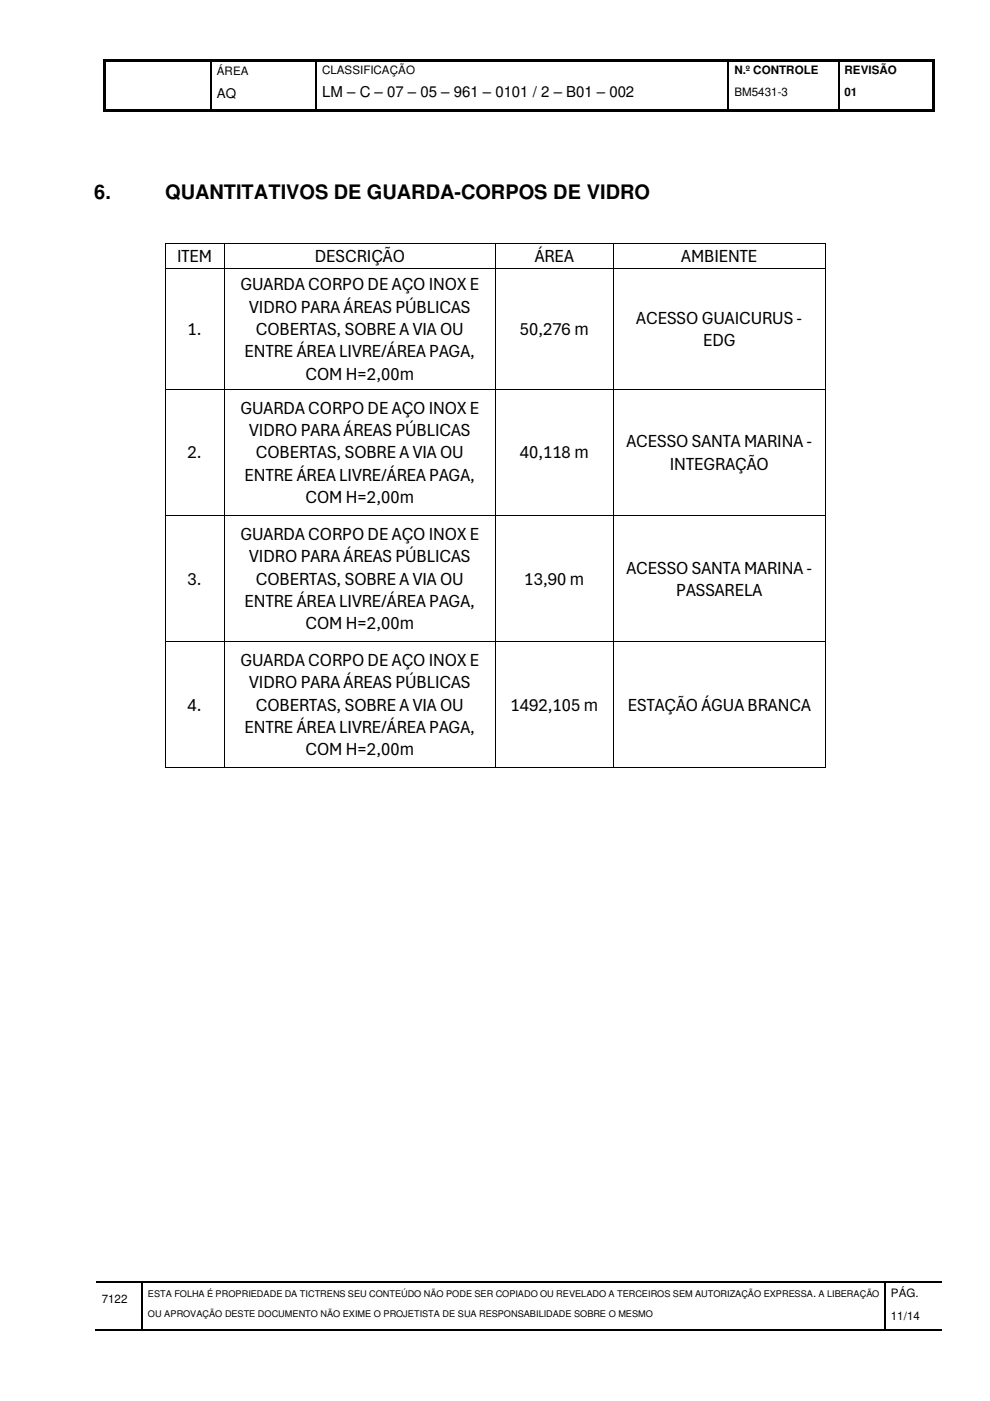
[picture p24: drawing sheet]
<svg xmlns="http://www.w3.org/2000/svg" width="210mm" height="297mm" viewBox="0 0 210 297" stroke-linecap="round" stroke-linejoin="round" font-family="sans-serif">
<defs><g id="words">
<g font-size="4.2">
<text x="20" y="42.2">6.</text>
<text x="35" y="42.2">QUANTITATIVOS DE GUARDA-CORPOS DE VIDRO</text>
</g>
<g font-size="3.9">
<text x="37.5" y="55.6">ITEM</text>
<text x="66.7" y="55.6">DESCRIÇÃO</text>
<text x="113.4" y="55.6">ÁREA</text>
<text x="144.4" y="55.6">AMBIENTE</text>
<text x="51" y="61.6">GUARDA CORPO DE AÇO INOX E</text>
<text x="39.8" y="71">1.</text>
<text x="52.8" y="66.3">VIDRO PARA ÁREAS PÚBLICAS</text>
<text x="54.2" y="71">COBERTAS, SOBRE A VIA OU</text>
<text x="110.2" y="71">50,276 m</text>
<text x="134.9" y="68.7">ACESSO GUAICURUS -</text>
<text x="51.9" y="75.8">ENTRE ÁREA LIVRE/ÁREA PAGA,</text>
<text x="149.1" y="73.4">EDG</text>
<text x="64.8" y="80.5">COM H=2,00m</text>
<text x="51" y="87.7">GUARDA CORPO DE AÇO INOX E</text>
<text x="52.8" y="92.5">VIDRO PARA ÁREAS PÚBLICAS</text>
<text x="132.8" y="94.8">ACESSO SANTA MARINA -</text>
<text x="39.8" y="97.2">2.</text>
<text x="51.9" y="101.9">ENTRE ÁREA LIVRE/ÁREA PAGA,</text>
<text x="54.2" y="97.2">COBERTAS, SOBRE A VIA OU</text>
<text x="110.2" y="97.2">40,118 m</text>
<text x="142" y="99.6">INTEGRAÇÃO</text>
<text x="64.8" y="106.7">COM H=2,00m</text>
<text x="51" y="114.5">GUARDA CORPO DE AÇO INOX E</text>
<text x="52.8" y="119.3">VIDRO PARA ÁREAS PÚBLICAS</text>
<text x="39.8" y="124">3.</text>
<text x="54.2" y="124">COBERTAS, SOBRE A VIA OU</text>
<text x="111.2" y="124">13,90 m</text>
<text x="132.8" y="121.6">ACESSO SANTA MARINA -</text>
<text x="51.9" y="128.7">ENTRE ÁREA LIVRE/ÁREA PAGA,</text>
<text x="143.4" y="126.4">PASSARELA</text>
<text x="64.8" y="133.4">COM H=2,00m</text>
<text x="51" y="141.2">GUARDA CORPO DE AÇO INOX E</text>
<text x="52.8" y="145.9">VIDRO PARA ÁREAS PÚBLICAS</text>
<text x="39.8" y="150.7">4.</text>
<text x="51.9" y="155.4">ENTRE ÁREA LIVRE/ÁREA PAGA,</text>
<text x="54.2" y="150.7">COBERTAS, SOBRE A VIA OU</text>
<text x="108.2" y="150.7">1492,105 m</text>
<text x="133.1" y="150.7">ESTAÇÃO ÁGUA BRANCA</text>
<text x="64.8" y="160.1">COM H=2,00m</text>
</g>
<text font-size="3.2" x="68.3" y="20.6">LM – C – 07 – 05 – 961 – 0101 / 2 – B01 – 002</text>
<text font-size="2.8" x="46" y="20.8">AQ</text>
<g font-size="2.5">
<text x="46" y="15.8">ÁREA</text>
<text x="68.3" y="15.7">CLASSIFICAÇÃO</text>
<text x="155.7" y="15.7">N.º CONTROLE</text>
<text x="179.1" y="15.7">REVISÃO</text>
<text x="155.7" y="20.3">BM5431-3</text>
<text x="179.1" y="20.3">01</text>
<text x="172.4" y="274.9">.</text>
<text x="188.9" y="274.9">PÁG.</text>
<text x="21.6" y="276.3">7122</text>
<text x="188.9" y="279.9">11/14</text>
</g>
<g font-size="1.9">
<text x="31.4" y="274.9">ESTA FOLHA É PROPRIEDADE DA TICTRENS SEU CONTEÚDO NÃO PODE SER COPIADO OU REVELADO A TERCEIROS SEM AUTORIZAÇÃO EXPRESSA A LIBERAÇÃO</text>
<text x="31.4" y="279.1">OU APROVAÇÃO DESTE DOCUMENTO NÃO EXIME O PROJETISTA DE SUA RESPONSABILIDADE SOBRE O MESMO</text>
</g>
</g></defs>
<g fill="#000">
<path d="M21.9 12.5h.5v.5h-.5zM22.4 12.5h22.2v.5h-22.2zM44.6 13h.3zM44.6 12.5h.5v.5h-.5zM45.1 12.5h21.8v.5h-21.8zM66.9 13h.3zM66.9 12.5h.5v.5h-.5zM67.4 12.5h86.9v.5h-86.9zM154.3 13h.3zM154.3 12.5h.5v.5h-.5zM154.8 12.5h22.9v.5h-22.9zM177.7 13h.3z"/>
<path d="M177.7 12.5h.5v.5h-.5zM178.2 12.5h19.4v.5h-19.4zM197.6 12.5h.5v.5h-.5zM21.9 13h.5v10.1h-.5zM21.9 23.1h.5v.5h-.5zM22.4 23.1h22.2v.5h-22.2zM44.6 23.1h.5v.5h-.5zM45.1 23.1h21.8v.5h-21.8zM66.9 23.1h.5v.5h-.5zM67.4 23.1h86.9v.5h-86.9zM154.3 23.1h.5v.5h-.5zM154.8 23.1h22.9v.5h-22.9z"/>
<path d="M177.7 23.1h.5v.5h-.5zM178.2 23.1h19.4v.5h-19.4zM197.6 13h.5v10.1h-.5zM197.6 23.1h.5v.5h-.5zM34.9 51.6h.2v.2h-.2zM34.9 56.9h.2v.1h-.2zM47.4 51.6h.2v.2h-.2zM47.4 56.9h.2v.1h-.2zM104.9 51.6h.2v.2h-.2zM104.9 56.9h.2v.1h-.2zM129.9 51.6h.2v.2h-.2zM129.9 56.9h.2v.1h-.2z"/>
<path d="M174.9 51.6h.2v.2h-.2zM174.9 56.9h.2v.1h-.2zM34.9 82.5h.2v.1h-.2zM47.4 82.5h.2v.1h-.2zM104.9 82.5h.2v.1h-.2zM129.9 82.5h.2v.1h-.2zM174.9 82.5h.2v.1h-.2zM34.9 109.2h.2v.2h-.2zM47.4 109.2h.2v.2h-.2zM104.9 109.2h.2v.2h-.2zM129.9 109.2h.2v.2h-.2zM174.9 109.2h.2v.2h-.2z"/>
<path d="M34.9 136h.2v.2h-.2zM47.4 136h.2v.2h-.2zM104.9 136h.2v.2h-.2zM129.9 136h.2v.2h-.2zM174.9 136h.2v.2h-.2zM34.9 162.6h.2v.1h-.2zM47.4 162.6h.2v.1h-.2zM104.9 162.6h.2v.1h-.2zM129.9 162.6h.2v.1h-.2zM174.9 162.6h.2v.1h-.2zM30.1 271.6h.2v.3h-.2zM187.6 271.6h.2v.3h-.2z"/>
<path d="M30.1 281.8h.2v.3h-.2zM187.6 281.8h.2v.3h-.2z"/>
</g>
<path d="M44.7 13v10.1M67.1 13v10.1M154.4 13v10.1M177.8 13v10.1M20.4 271.7h9.7M30.2 271.9v9.9M30.3 271.7h157.3M187.7 271.9v9.9M187.8 271.7h11.9M20.1 281.9h10M30.3 281.9h157.3M187.8 281.9h11.9" fill="none" stroke="#000" stroke-width=".25"/>
<g fill="none" stroke="#000" stroke-width=".21">
<path d="M35 51.8v5.1M35 57v25.5M35.1 51.7h12.3M35.1 56.9h12.3M47.5 51.8v5.1M47.5 57v25.5M47.6 51.7h57.3M47.6 56.9h57.3M105 51.8v5.1M105 57v25.5M105.1 51.7h24.8M105.1 56.9h24.8"/>
<path d="M130 51.8v5.1M130 57v25.5M130.1 51.7h44.8M130.1 56.9h44.8M175 51.8v5.1M175 57v25.5M35 82.6v26.6M35.1 82.5h12.3M47.5 82.6v26.6M47.6 82.5h57.3M105 82.6v26.6M105.1 82.5h24.8"/>
<path d="M130 82.6v26.6M130.1 82.5h44.8M175 82.6v26.6M35 109.4v26.6M35.1 109.3h12.3M47.5 109.4v26.6M47.6 109.3h57.3M105 109.4v26.6M105.1 109.3h24.8M130 109.4v26.6M130.1 109.3h44.8M175 109.4v26.6"/>
<path d="M35 136.2v26.4M35.1 136.1h12.3M47.5 136.2v26.4M47.6 136.1h57.3M105 136.2v26.4M105.1 136.1h24.8M130 136.2v26.4M130.1 136.1h44.8M175 136.2v26.4M35.1 162.6h12.3M47.6 162.6h57.3M105.1 162.6h24.8"/>
<path d="M130.1 162.6h44.8"/>
</g>
<use href="#words"/>
</svg>
